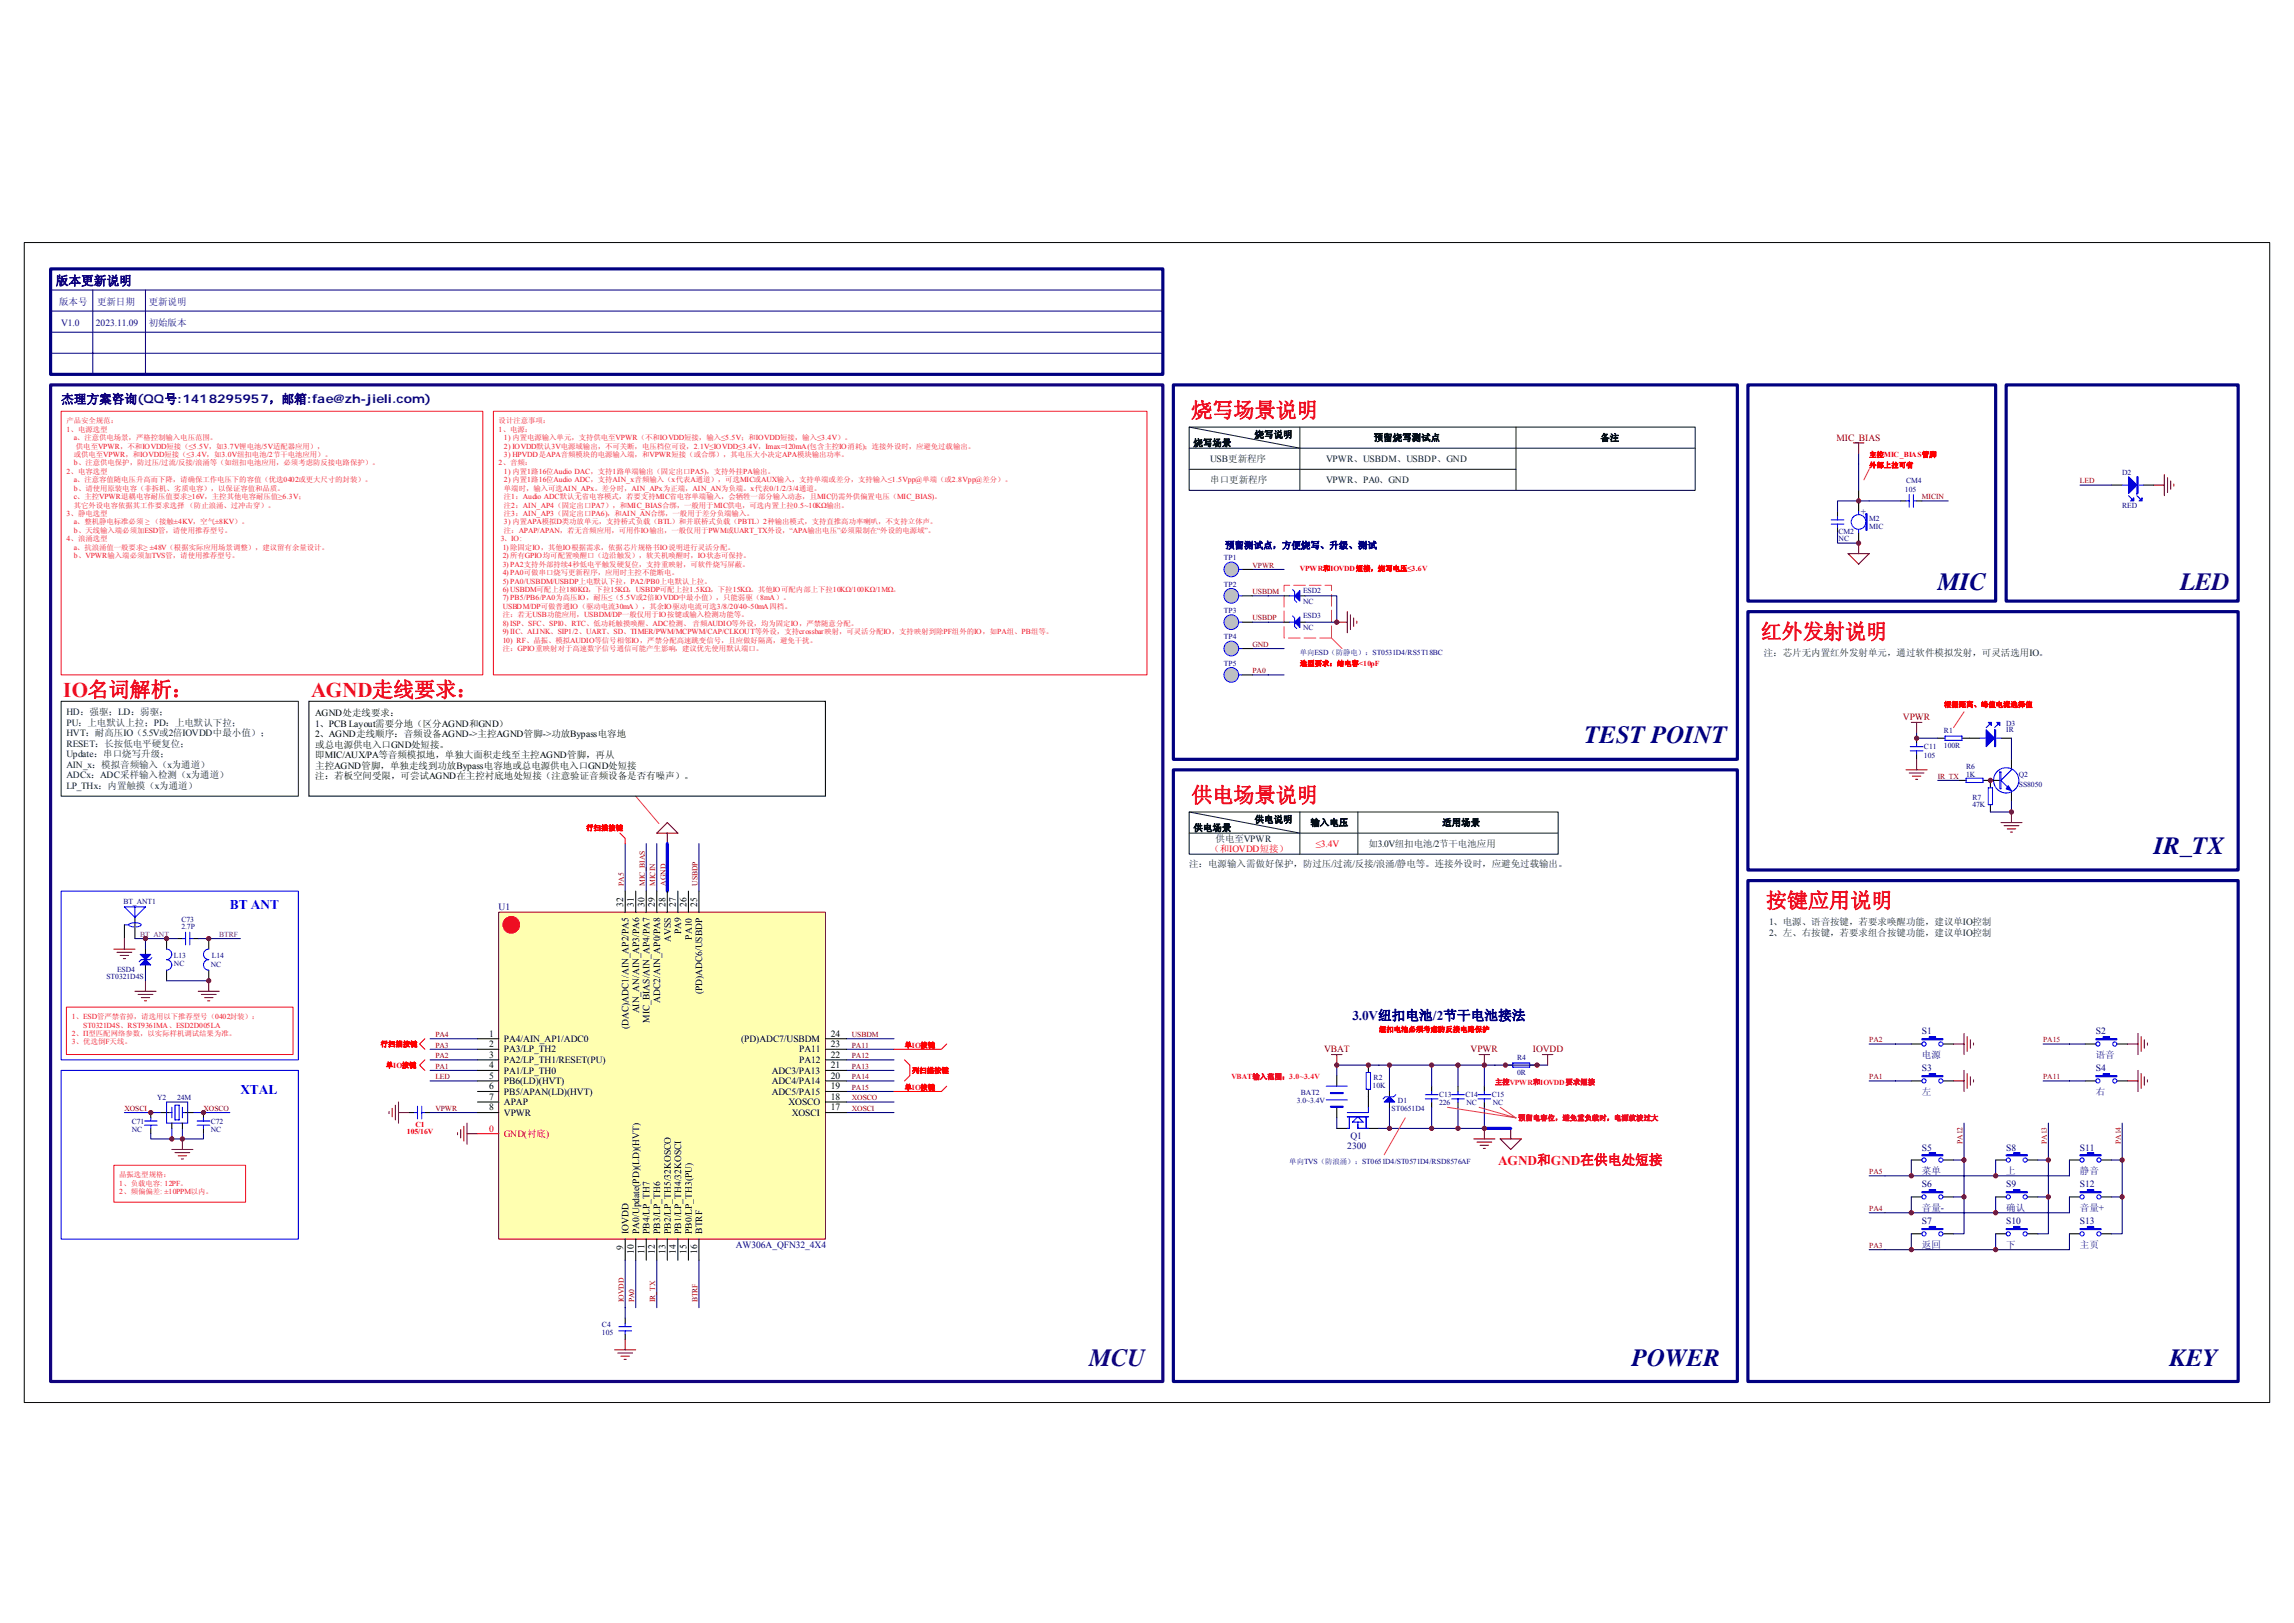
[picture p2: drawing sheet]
<svg xmlns="http://www.w3.org/2000/svg" width="1189mm" height="841mm" viewBox="0 0 1189 841" stroke-linecap="round" stroke-linejoin="round" font-family="sans-serif">
<defs><g id="words">
<g font-size="12.8" fill="#000080">
<text x="1004" y="306">MIC</text>
<text x="821" y="385">TEST POINT</text>
<text x="1116" y="443">IR_TX</text>
<text x="846" y="708">POWER</text>
<text x="1124" y="708">KEY</text>
</g>
<g font-size="12.8" fill="#11037e">
<text x="1130" y="306">LED</text>
<text x="564" y="708">MCU</text>
</g>
<g font-size="10.9" fill="#ee0e22">
<text x="617" y="216">烧写场景说明</text>
<text x="912" y="331">红外发射说明</text>
<text x="33" y="361">IO名词解析：</text>
<text x="161" y="361">AGND走线要求：</text>
<text x="617" y="416">供电场景说明</text>
<text x="915" y="470">按键应用说明</text>
</g>
<g font-size="6.9" fill="#00f">
<text x="119" y="471">BT ANT</text>
<text x="125" y="567">XTAL</text>
</g>
<text font-size="6.9" fill="#000080" x="701" y="529">3.0V纽扣电池/2节干电池接法</text>
<text font-size="6.9" fill="#ee0e22" x="776" y="603">AGND和GND在供电处短接</text>
<g font-size="6.6" fill="#11037e">
<text x="29" y="148">版本更新说明</text>
<text x="32" y="209">杰理方案咨询(QQ号:1418295957，邮箱:fae@zh-jieli.com)</text>
</g>
<g font-size="4.9" fill="#11037e">
<text x="31" y="158">版本号</text>
<text x="50" y="158">更新日期</text>
<text x="77" y="158">更新说明</text>
<text x="32" y="169">V1.0</text>
<text x="50" y="169">2023.11.09</text>
<text x="77" y="169">初始版本</text>
</g>
<g font-size="4.9" fill="#001b31">
<text x="650" y="227">烧写说明</text>
<text x="618" y="231">烧写场景</text>
<text x="712" y="228">预留烧写测试点</text>
<text x="829" y="228">备注</text>
<text x="627" y="239">USB更新程序</text>
<text x="687" y="239">VPWR、USBDM、USBDP、GND</text>
<text x="627" y="250">串口更新程序</text>
<text x="687" y="250">VPWR、PA0、GND</text>
<text x="914" y="340">注：芯片无内置红外发射单元，通过软件模拟发射，可灵活选用IO。</text>
<text x="34" y="371">HD：强驱；LD：弱驱；</text>
<text x="34" y="376">PU：上电默认上拉；PD：上电默认下拉；</text>
<text x="34" y="381">HVT：耐高压IO（5.5V或2倍IOVDD中最小值）；</text>
<text x="34" y="387">RESET：长按低电平硬复位；</text>
<text x="34" y="392">Update：串口烧写升级；</text>
<text x="34" y="398">AIN_x：模拟音频输入（x为通道）</text>
<text x="34" y="403">ADCx：ADC采样输入检测（x为通道）</text>
<text x="34" y="409">LP_THx：内置触摸（x为通道）</text>
<text x="618" y="431">供电场景</text>
<text x="650" y="426">供电说明</text>
<text x="679" y="428">输入电压</text>
<text x="747" y="428">适用场景</text>
<text x="630" y="436">供电至VPWR</text>
<text x="709" y="439">如3.0V纽扣电池/2节干电池应用</text>
<text x="616" y="449">注：电源输入需做好保护，防过压/过流/反接/浪涌/静电等。连接外设时，应避免过载输出。</text>
<text x="917" y="479">1、电源、语音按键，若要求唤醒功能，建议单IO控制</text>
<text x="917" y="485">2、左、右按键，若要求组合按键功能，建议单IO控制</text>
</g>
<g font-size="4.9" fill="#800000">
<text x="952" y="228">MIC_BIAS</text>
<text x="986" y="373">VPWR</text>
<text x="686" y="545">VBAT</text>
<text x="762" y="545">VPWR</text>
<text x="794" y="545">IOVDD</text>
</g>
<g font-size="4.9" fill="#000080">
<text x="964" y="267">+</text>
<text x="635" y="284">预留测试点，方便烧写、升级、测试</text>
<text x="258" y="472">U1</text>
<text x="996" y="536">S1</text>
<text x="1086" y="536">S2</text>
<text x="996" y="548">电源</text>
<text x="1086" y="548">语音</text>
<text x="996" y="555">S3</text>
<text x="1086" y="555">S4</text>
<text x="996" y="567">左</text>
<text x="1086" y="567">右</text>
<text x="700" y="590">Q1</text>
<text x="698" y="596">2300</text>
<text x="996" y="596">S5</text>
<text x="1040" y="596">S8</text>
<text x="1078" y="596">S11</text>
<text x="996" y="608">菜单</text>
<text x="1040" y="608">上</text>
<text x="1078" y="608">静音</text>
<text x="996" y="615">S6</text>
<text x="1040" y="615">S9</text>
<text x="1078" y="615">S12</text>
<text x="996" y="627">音量-</text>
<text x="1040" y="627">确认</text>
<text x="1078" y="627">音量+</text>
<text x="996" y="634">S7</text>
<text x="1040" y="634">S10</text>
<text x="1078" y="634">S13</text>
<text x="381" y="646">AW306A_QFN32_4X4</text>
<text x="996" y="646">返回</text>
<text x="1040" y="646">下</text>
<text x="1078" y="646">主页</text>
</g>
<g font-size="4.9">
<text x="163" y="371">AGND处走线要求：</text>
<text x="163" y="377">1、PCB Layout需要分地（区分AGND和GND）</text>
<text x="163" y="382">2、AGND走线顺序：音频设备AGND-&gt;主控AGND管脚-&gt;功放Bypass电容地</text>
<text x="163" y="387">或总电源供电入口GND处短接。</text>
<text x="163" y="393">即MIC/AUX/PA等音频模拟地，单独大面积走线至主控AGND管脚，再从</text>
<text x="163" y="398">主控AGND管脚，单独走线到功放Bypass电容地或总电源供电入口GND处短接</text>
<text x="163" y="404">注：若板空间受限，可尝试AGND在主控衬底地处短接（注意验证音频设备是否有噪声）。</text>
<text x="323" y="470" transform="rotate(-90 323 470)">32</text>
<text x="328" y="470" transform="rotate(-90 328 470)">31</text>
<text x="334" y="470" transform="rotate(-90 334 470)">30</text>
<text x="339" y="470" transform="rotate(-90 339 470)">29</text>
<text x="345" y="470" transform="rotate(-90 345 470)">28</text>
<text x="350" y="470" transform="rotate(-90 350 470)">27</text>
<text x="356" y="470" transform="rotate(-90 356 470)">26</text>
<text x="361" y="470" transform="rotate(-90 361 470)">25</text>
<text x="353" y="484" transform="rotate(-90 353 484)">PA9</text>
<text x="348" y="488" transform="rotate(-90 348 488)">AVSS</text>
<text x="359" y="487" transform="rotate(-90 359 487)">PA10</text>
<text x="364" y="515" transform="rotate(-90 364 515)">(PD)ADC6/USBDP</text>
<text x="342" y="520" transform="rotate(-90 342 520)">ADC2/AIN_AP0/PA8</text>
<text x="331" y="525" transform="rotate(-90 331 525)">AIN_AN/AIN_AP3/PA6</text>
<text x="326" y="533" transform="rotate(-90 326 533)">(DAC)ADC1/AIN_AP2/PA5</text>
<text x="337" y="530" transform="rotate(-90 337 530)">MIC_BIAS/AIN_AP4/PA7</text>
<text x="254" y="537">1</text>
<text x="261" y="540">PA4/AIN_AP1/ADC0</text>
<text x="384" y="540">(PD)ADC7/USBDM</text>
<text x="431" y="537">24</text>
<text x="254" y="543">2</text>
<text x="261" y="545">PA3/LP_TH2</text>
<text x="414" y="545">PA11</text>
<text x="431" y="543">23</text>
<text x="254" y="548">3</text>
<text x="261" y="551">PA2/LP_TH1/RESET(PU)</text>
<text x="414" y="551">PA12</text>
<text x="431" y="548">22</text>
<text x="254" y="554">4</text>
<text x="261" y="556">PA1/LP_TH0</text>
<text x="400" y="556">ADC3/PA13</text>
<text x="431" y="554">21</text>
<text x="254" y="559">5</text>
<text x="261" y="562">PB6(LD)(HVT)</text>
<text x="400" y="562">ADC4/PA14</text>
<text x="431" y="559">20</text>
<text x="254" y="570">7</text>
<text x="254" y="564">6</text>
<text x="261" y="567">PB5/APAN(LD)(HVT)</text>
<text x="400" y="567">ADC5/PA15</text>
<text x="431" y="570">18</text>
<text x="431" y="564">19</text>
<text x="254" y="575">8</text>
<text x="261" y="573">APAP</text>
<text x="409" y="573">XOSCO</text>
<text x="431" y="575">17</text>
<text x="261" y="578">VPWR</text>
<text x="410" y="578">XOSCI</text>
<text x="326" y="639" transform="rotate(-90 326 639)">IOVDD</text>
<text x="331" y="639" transform="rotate(-90 331 639)">PA0/Update(PD)(LD)(HVT)</text>
<text x="337" y="639" transform="rotate(-90 337 639)">PB4/LP_TH7</text>
<text x="342" y="639" transform="rotate(-90 342 639)">PB3/LP_TH6</text>
<text x="348" y="639" transform="rotate(-90 348 639)">PB2/LP_TH5/32KOSCO</text>
<text x="353" y="639" transform="rotate(-90 353 639)">PB1/LP_TH4/32KOSCI</text>
<text x="359" y="639" transform="rotate(-90 359 639)">PB0/LP_TH3(PU)</text>
<text x="364" y="639" transform="rotate(-90 364 639)">BTRF</text>
<text x="323" y="648" transform="rotate(-90 323 648)">9</text>
<text x="328" y="650" transform="rotate(-90 328 650)">10</text>
<text x="334" y="650" transform="rotate(-90 334 650)">11</text>
<text x="339" y="650" transform="rotate(-90 339 650)">12</text>
<text x="345" y="650" transform="rotate(-90 345 650)">13</text>
<text x="350" y="650" transform="rotate(-90 350 650)">14</text>
<text x="356" y="650" transform="rotate(-90 356 650)">15</text>
<text x="361" y="650" transform="rotate(-90 361 650)">16</text>
</g>
<g font-size="4.9" fill="#f00">
<text x="627" y="442">（和IOVDD短接）</text>
<text x="682" y="439">≤3.4V</text>
</g>
<g font-size="4.9" fill="#bf0000">
<text x="254" y="586">0</text>
<text x="261" y="589">GND(衬底)</text>
</g>
<g font-size="3.9" fill="#ee0e22">
<text x="34" y="224">1、电源选型</text>
<text x="258" y="224">1、电源：</text>
<text x="38" y="228">a、注意供电场景，严格控制输入电压范围。</text>
<text x="261" y="228">1) 内置电源输入单元，支持供电至VPWR（不和IOVDD短接，输入≤5.5V；和IOVDD短接，输入≤3.4V）。</text>
<text x="261" y="232">2) IOVDD默认3V电源域输出，不可关断，电压档位可设，2.1V≤IOVDD≤3.4V，Imax≈120mA(包含主控IO消耗)；连接外设时，应避免过载输出。</text>
<text x="261" y="237">3) HPVDD是APA音频模块的电源输入端，和VPWR短接（或合绑），其电压大小决定APA模块输出功率。</text>
<text x="34" y="246">2、电容选型</text>
<text x="38" y="241">b、注意供电保护，防过压/过流/反接/浪涌等（如纽扣电池应用，必须考虑防反接电路保护）。</text>
<text x="258" y="241">2、音频：</text>
<text x="261" y="246">1) 内置1路16位Audio DAC，支持1路单端输出（固定出口PA5)，支持外挂PA输出。</text>
<text x="38" y="250">a、注意容值随电压升高而下降，请确保工作电压下的容值（优选0402或更大尺寸的封装）。</text>
<text x="261" y="250">2) 内置1路16位Audio ADC，支持AIN_x音频输入（x代表A通道），可选MIC或AUX输入，支持单端或差分，支持输入≤1.5Vpp@单端（或2.8Vpp@差分）。</text>
<text x="38" y="254">b、请使用原装电容（非拆机、劣质电容），以保证容值和品质。</text>
<text x="38" y="259">c、主控VPWR退耦电容耐压值要求≥16V，主控其他电容耐压值≥6.3V；</text>
<text x="34" y="267">3、静电选型</text>
<text x="38" y="272">a、整机静电标准必须 ≥ （接触±4KV，空气±8KV）。</text>
<text x="261" y="272">3) 内置APA模拟D类功放单元，支持桥式负载（BTL）和并联桥式负载（PBTL）2种输出模式，支持直推高功率喇叭，不支持立体声。</text>
<text x="34" y="281">4、浪涌选型</text>
<text x="38" y="276">b、天线输入端必须加ESD管，请使用推荐型号。</text>
<text x="260" y="281">3、IO:</text>
<text x="38" y="285">a、抗浪涌值一般要求≥ ±48V（根据实际应用场景调整），建议留有余量设计。</text>
<text x="261" y="285">1) 除固定IO，其他IO根据需求，依据芯片规格书IO说明进行灵活分配。</text>
<text x="38" y="289">b、VPWR输入端必须加TVS管，请使用推荐型号。</text>
<text x="261" y="289">2) 所有GPIO均可配置唤醒口（边沿触发），软关机唤醒时，IO状态可保持。</text>
<text x="261" y="294">3) PA2支持外部持续4秒低电平触发硬复位，支持重映射，可软件烧写屏蔽。</text>
<text x="261" y="298">4) PA0可做串口烧写更新程序，应用时主控不能断电。</text>
<text x="261" y="302">5) PA0/USBDM/USBDP上电默认下拉，PA2/PB0上电默认上拉。</text>
<text x="261" y="307">6) USBDM可配上拉180KΩ，下拉15KΩ，USBDP可配上拉1.5KΩ，下拉15KΩ。其他IO可配内部上下拉10KΩ/100KΩ/1MΩ。</text>
<text x="261" y="311">7) PB5/PB6/PA0为高压IO，耐压≤（5.5V或2倍IOVDD中最小值），只能弱驱（8mA）。</text>
<text x="261" y="316">USBDM/DP可做普通IO（驱动电流30mA），其余IO驱动电流可选3/8/20/40~50mA四档。</text>
<text x="261" y="324">8) ISP、SFC、SPI0、RTC、低功耗触摸唤醒、ADC检测、 音频AUDIO等外设，均为固定IO，严禁随意分配。</text>
<text x="261" y="329">9) IIC、ALINK、SIP1/2、UART、SD、TIMER/PWM/MCPWM/CAP/CLKOUT等外设，支持crossbar映射，可灵活分配IO，支持映射到除PF组外的IO，如PA组、PB组等。</text>
<text x="261" y="333">10) RF、晶振、模拟AUDIO等信号相邻IO，严禁分配高速跳变信号，且应做好隔离，避免干扰。</text>
<text x="37" y="528">1、ESD管严禁省掉，请选用以下推荐型号（0402封装）：</text>
<text x="43" y="532">ST0321D4S、RST9361MA、ESD2D005LA</text>
<text x="37" y="537">2、Π型匹配网络参数，以实际样机调试结果为准。</text>
<text x="37" y="541">3、优选倒F天线。</text>
<text x="638" y="559">VBAT输入范围：3.0~3.4V</text>
<text x="62" y="614">1、负载电容: 12PF。</text>
<text x="62" y="619">2、频偏偏差: ±10PPM以内。</text>
</g>
<g font-size="3.9" fill="#000080">
<text x="988" y="250">CM4</text>
<text x="1100" y="246">D2</text>
<text x="987" y="255">105</text>
<text x="1100" y="263">RED</text>
<text x="969" y="270">M2</text>
<text x="969" y="274">MIC</text>
<text x="953" y="277">CM2</text>
<text x="953" y="281">NC</text>
<text x="634" y="290">TP1</text>
<text x="634" y="304">TP2</text>
<text x="675" y="307">ESD2</text>
<text x="634" y="318">TP3</text>
<text x="675" y="313">NC</text>
<text x="675" y="320">ESD3</text>
<text x="675" y="326">NC</text>
<text x="634" y="331">TP4</text>
<text x="634" y="345">TP5</text>
<text x="1040" y="376">D3</text>
<text x="1007" y="380">R1</text>
<text x="1040" y="379">IR</text>
<text x="997" y="388">C11</text>
<text x="1007" y="388">100R</text>
<text x="997" y="393">105</text>
<text x="1019" y="399">R6</text>
<text x="1019" y="402">1K</text>
<text x="1046" y="402">Q2</text>
<text x="1046" y="408">SS8050</text>
<text x="1022" y="414">R7</text>
<text x="1022" y="418">47K</text>
<text x="64" y="469">BT_ANT1</text>
<text x="94" y="478">C73</text>
<text x="90" y="496">L13</text>
<text x="110" y="496">L14</text>
<text x="61" y="503">ESD4</text>
<text x="90" y="501">NC</text>
<text x="109" y="501">NC</text>
<text x="55" y="507">ST0321D4S</text>
<text x="786" y="549">R4</text>
<text x="786" y="557">0R</text>
<text x="711" y="564">10K</text>
<text x="712" y="560">R2</text>
<text x="674" y="567">BAT2</text>
<text x="746" y="569">C13</text>
<text x="759" y="569">C14</text>
<text x="773" y="569">C15</text>
<text x="81" y="570">Y2</text>
<text x="92" y="570">24M</text>
<text x="672" y="572">3.0~3.4V</text>
<text x="721" y="576">ST0651D4</text>
<text x="724" y="572">D1</text>
<text x="746" y="572">226</text>
<text x="760" y="572">NC</text>
<text x="774" y="572">NC</text>
<text x="68" y="582">C71</text>
<text x="68" y="587">NC</text>
<text x="109" y="582">C72</text>
<text x="109" y="587">NC</text>
<text x="312" y="688">C4</text>
<text x="312" y="692">105</text>
</g>
<g font-size="3.9" fill="#800000">
<text x="1078" y="250">LED</text>
<text x="996" y="259">MICIN</text>
<text x="649" y="294">VPWR</text>
<text x="649" y="308">USBDM</text>
<text x="649" y="322">USBDP</text>
<text x="649" y="335">GND</text>
<text x="649" y="349">PA0</text>
<text x="1004" y="403">IR_TX</text>
<text x="323" y="459" transform="rotate(-90 323 459)">PA5</text>
<text x="334" y="459" transform="rotate(-90 334 459)">MIC_BIAS</text>
<text x="340" y="459" transform="rotate(-90 340 459)">MICIN</text>
<text x="345" y="459" transform="rotate(-90 345 459)">AGND</text>
<text x="361" y="459" transform="rotate(-90 361 459)">USBDP</text>
<text x="226" y="537">PA4</text>
<text x="441" y="537">USBDM</text>
<text x="226" y="543">PA3</text>
<text x="441" y="543">PA11</text>
<text x="969" y="540">PA2</text>
<text x="1059" y="540">PA15</text>
<text x="226" y="548">PA2</text>
<text x="441" y="548">PA12</text>
<text x="226" y="554">PA1</text>
<text x="441" y="554">PA13</text>
<text x="226" y="559">LED</text>
<text x="441" y="559">PA14</text>
<text x="969" y="559">PA1</text>
<text x="1059" y="559">PA11</text>
<text x="441" y="565">PA15</text>
<text x="64" y="576">XOSCI</text>
<text x="105" y="576">XOSCO</text>
<text x="226" y="576">VPWR</text>
<text x="441" y="570">XOSCO</text>
<text x="441" y="576">XOSCI</text>
<text x="1017" y="593" transform="rotate(-90 1017 593)">PA12</text>
<text x="1061" y="593" transform="rotate(-90 1061 593)">PA13</text>
<text x="1099" y="593" transform="rotate(-90 1099 593)">PA14</text>
<text x="969" y="608">PA5</text>
<text x="969" y="628">PA4</text>
<text x="969" y="647">PA3</text>
<text x="323" y="675" transform="rotate(-90 323 675)">IOVDD</text>
<text x="329" y="675" transform="rotate(-90 329 675)">PA0</text>
<text x="340" y="675" transform="rotate(-90 340 675)">IR_TX</text>
<text x="361" y="675" transform="rotate(-90 361 675)">BTRF</text>
</g>
<g font-size="3.9" fill="#f00">
<text x="674" y="296">VPWR和IOVDD短接，烧写电压≤3.6V</text>
<text x="211" y="588">105/16V</text>
<text x="215" y="584">C1</text>
</g>
<g font-size="3.9" fill="#7c0089">
<text x="73" y="485">BT_ANT</text>
<text x="114" y="485">BTRF</text>
</g>
<text font-size="3.9" fill="#11037e" x="94" y="482">2.7P</text>
<g font-size="3.8" fill="#ee0e22">
<text x="34" y="219">产品安全规范：</text>
<text x="258" y="219">设计注意事项：</text>
<text x="39" y="232">供电至VPWR，不和IOVDD短接（≤5.5V，如3.7V锂电池/5V适配器应用），</text>
<text x="38" y="237">或供电至VPWR，和IOVDD短接（≤3.4V，如3.0V纽扣电池/2节干电池应用）。</text>
<text x="261" y="254">单端时，输入可选AIN_APx。差分时，AIN_APx为正端，AIN_AN为负端。x代表0/1/2/3/4通道。</text>
<text x="38" y="263">其它外设电容依据其工作要求选择 （防止浪涌、过冲击穿）。</text>
<text x="261" y="259">注1：Audio ADC默认无省电容模式，若要支持MIC省电容单端输入，会牺牲一部分输入动态，且MIC仍需外供偏置电压（MIC_BIAS)。</text>
<text x="261" y="263">注2：AIN_AP4（固定出口PA7），和MIC_BIAS合绑，一般用于MIC供电，可选内置上拉0.5~10KΩ输出。</text>
<text x="261" y="267">注3：AIN_AP3（固定出口PA6)，和AIN_AN合绑，一般用于差分负端输入。</text>
<text x="261" y="276">注：APAP/APAN，若无音频应用，可用作IO输出，一般仅用于PWM或UART_TX外设，“APA输出电压”必须限制在“外设的电源域”。</text>
<text x="261" y="320">注：若无USB功能应用，USBDM/DP一般仅用于IO按键或输入检测功能等。</text>
<text x="261" y="337">注：GPIO重映射对于高速数字信号通信可能产生影响，建议优先使用默认端口。</text>
<text x="775" y="562">主控VPWR和IOVDD要求短接</text>
<text x="787" y="581">预留电容位，避免重负载时，电源纹波过大</text>
<text x="62" y="610">晶振选型规格：</text>
</g>
<g font-size="3.8" fill="#f00">
<text x="969" y="237">主控MIC_BIAS管脚</text>
<text x="969" y="242">外部上拉可省</text>
<text x="674" y="345">选型要求：结电容&lt;10pF</text>
<text x="1007" y="366">根据距离、峰值电流选择值</text>
<text x="304" y="430">行扫描按键</text>
<text x="715" y="535">纽扣电池必须考虑防反接电路保护</text>
<text x="197" y="542">行扫描按键</text>
<text x="469" y="543">单IO按键</text>
<text x="200" y="553">单IO按键</text>
<text x="473" y="556">列扫描按键</text>
<text x="469" y="565">单IO按键</text>
</g>
<g font-size="3.8" fill="#000080">
<text x="674" y="340">单向ESD（防静电）：ST0531D4/RS5T18BC</text>
<text x="668" y="603">单向TVS（防浪涌）：ST0651D4/ST0571D4/RSD8576AF</text>
</g>
</g></defs>
<path d="M13 126h1163v601h-1163z" fill="none" stroke="#000" stroke-width=".52"/>
<g fill="none" stroke="#800000" stroke-width=".55">
<path d="M961 230h5M963 230v5M1116 251h6M1122 246v11M1123 248v7M1125 249v5M1127 251v1M958 287h11l-6 5zM963 281v6M991 374h5M993 374v6M988 399h11"/>
<path d="M993 393v6M989 401h8M991 402h4M993 404h1M340 432l6-6 5 6zM346 432v5M1037 426h11M1039 428h7M1040 430h5M1042 431h1M1042 421v5M59 492h11"/>
<path d="M61 493h7M62 495h5M64 497h1M64 486v6M70 514h11M72 515h7M73 517h5M75 519h1M75 508v6M103 514h11M104 515h8M106 517h4"/>
<path d="M108 519h1M108 508v6M690 546h6M693 546v6M767 546h5M769 546v6M799 546h6M802 546v6M202 576v1M203 574v5M205 573v7M207 571v11"/>
<path d="M207 577h5M89 596h11M91 597h7M92 599h5M95 590v6M237 587v1M239 585v5M240 584v7M242 582v11M242 587h6M94 601h1M319 699h10"/>
<path d="M324 694v5M320 701h8M322 703h4M323 704h2"/>
</g>
<g fill="none" stroke="#000" stroke-width=".55">
<path d="M963 254v11M985 260h3M993 260h3M1094 251h6M1111 251h5M952 265v3M952 273v3M963 276v5M993 383v2M993 391v2M1004 383h4M1017 383h9"/>
<path d="M1037 383h5M1042 393v6M1015 404h4M1028 404h8M1032 404v4M1032 417v4M1042 410v5M64 479v7M70 475v11M75 492v3M86 486v6M92 486h3"/>
<path d="M100 486h3M108 486v6M75 500v3M86 503v5M108 503v5M693 557v6M709 552v4M780 552h4M793 552h4M991 541h5M1007 541h5M1081 541h5"/>
<path d="M1097 541h6M78 577v2M84 577h4M96 577h4M105 577v2M212 577h3M220 577h3M693 574v5M709 564v10M720 566v2M720 571v3M742 563v3"/>
<path d="M742 571v3M756 563v3M756 571v3M769 563v3M769 571v3M991 560h5M1007 560h5M1081 560h5M1097 560h6M78 585v2M89 582v3M95 582v3"/>
<path d="M105 585v2M693 585h5M709 585h6M991 601h5M1007 601h5M1034 601h6M1051 601h5M1072 601h6M1089 601h5M991 639h5M991 620h5M1007 639h5"/>
<path d="M1007 620h5M1034 639h6M1034 620h6M1051 639h5M1051 620h5M1072 639h6M1072 620h6M1089 639h5M1089 620h5M324 683v3M324 691v3"/>
</g>
<g fill="none" stroke="#00f" stroke-width=".55">
<path d="M988 260h1M989 256v7M992 260h1M992 256v7M1100 251h11M1103 257l2 2M1107 257l3 2M949 272h7M949 269h7M952 268v1M952 272v1M963 265v2"/>
<path d="M963 274v2M1032 375l-3 2M1036 375l-2 2M990 389h7M990 387h7M993 385v2M993 389v2M1008 381h9v3h-9zM1026 383h11M1042 399l-5 5 5 6M1019 403h9v2h-9zM1030 408h3v9h-3z"/>
<path d="M1036 400h1v9h-1zM1045 408a7 7 0 0 0-5-10 7 7 0 0 0-6 9 7 7 0 0 0 11 1M32 462h123v87h-123zM64 470h11l-5 5zM70 470v5M69 480l-2-1a4 4 0 0 1 6 0l-3 1M79 496l-1 1h-5l-1 1M86 492a2.7 2.7 0 0 1 3 3 2.7 2.7 0 0 1-3 2 2.7 2.7 0 0 1 3 3 2.7 2.7 0 0 1-3 3M95 486h1M96 483v7M98 486h2M98 483v7"/>
<path d="M108 492a2.7 2.7 0 0 0-3 3 2.7 2.7 0 0 0 3 2 2.7 2.7 0 0 0-3 3 2.7 2.7 0 0 0 3 3M32 555h123v87h-123zM708 556h2v8h-2zM784 551h9v2h-9zM78 579v2M88 577h1M89 574v5M91 573h2v7h-2zM95 574v5M95 577h1M105 579v2M215 577h1"/>
<path d="M216 573v7M219 577h1M219 573v7M687 570h11M687 563h11M698 579h11M699 579v6h-1M708 579v6M709 574v3h-11M723 567l-1 1h-4l-1 1M739 567h6M739 569h6"/>
<path d="M742 566v1M742 569v2M752 567h7M752 569h7M756 566v1M756 569v2M766 567h7M766 569h7M769 566v1M769 569v2M75 583h6M75 581h6"/>
<path d="M78 583v2M102 583h7M102 581h7M105 583v2M701 581l3-2 2 2zM704 581v4h5M321 687h6M321 690h6M324 686v1M324 690v1"/>
<circle cx="963" cy="270" r="4"/>
<circle cx="997" cy="541" r="1.1"/>
<circle cx="1006" cy="541" r="1.1"/>
<circle cx="1087" cy="541" r="1.1"/>
<circle cx="1096" cy="541" r="1.1"/>
<circle cx="997" cy="560" r="1.1"/>
<circle cx="1006" cy="560" r="1.1"/>
<circle cx="1087" cy="560" r="1.1"/>
<circle cx="1096" cy="560" r="1.1"/>
<circle cx="997" cy="601" r="1.1"/>
<circle cx="1006" cy="601" r="1.1"/>
<circle cx="1041" cy="601" r="1.1"/>
<circle cx="1050" cy="601" r="1.1"/>
<circle cx="1079" cy="601" r="1.1"/>
<circle cx="1088" cy="601" r="1.1"/>
<circle cx="997" cy="639" r="1.1"/>
<circle cx="997" cy="620" r="1.1"/>
<circle cx="1006" cy="620" r="1.1"/>
<circle cx="1006" cy="639" r="1.1"/>
<circle cx="1041" cy="620" r="1.1"/>
<circle cx="1041" cy="639" r="1.1"/>
<circle cx="1050" cy="639" r="1.1"/>
<circle cx="1050" cy="620" r="1.1"/>
<circle cx="1079" cy="620" r="1.1"/>
<circle cx="1079" cy="639" r="1.1"/>
<circle cx="1088" cy="620" r="1.1"/>
<circle cx="1088" cy="639" r="1.1"/>
</g>
<g fill="#00f" stroke="#00f" stroke-width=".55">
<path d="M1103 247l4 4-4 5z"/>
<path d="M1109 260l1-2v2z"/>
<path d="M1104 260l2-2v2z"/>
<path d="M1029 378l5 5-5 4z"/>
<path d="M1035 374h1v2z"/>
<path d="M1030 374h2v2z"/>
<path d="M1041 407l1 3-2-1z"/>
<path d="M73 500l2-3 3 3z"/>
<path d="M73 495h5l-3 2z"/>
<path d="M720 568l3 3h-6z"/>
<path d="M1107 247v9h1v-9z" fill-rule="evenodd"/>
<path d="M1034 378v9z" fill-rule="evenodd"/>
<path d="M996 598h4v-1h3v1h4v1h-11z" fill-rule="evenodd"/>
<path d="M996 538h4v-1h3v1h4v1h-11z" fill-rule="evenodd"/>
<path d="M1040 598h4v-1h3v1h4v1h-11z" fill-rule="evenodd"/>
<path d="M1086 538h4v-1h3v1h4v1h-11z" fill-rule="evenodd"/>
<path d="M1078 637h4v-1h3v1h4h-11z" fill-rule="evenodd"/>
<path d="M1078 598h4v-1h3v1h4v1h-11z" fill-rule="evenodd"/>
<path d="M996 557h4v-1h3v1h4v1h-11z" fill-rule="evenodd"/>
<path d="M1086 557h4v-1h3v1h4v1h-11z" fill-rule="evenodd"/>
<path d="M996 618h4v-2h3v2h4h-11z" fill-rule="evenodd"/>
<path d="M1040 637h4v-1h3v1h4h-11z" fill-rule="evenodd"/>
<path d="M1040 618h4v-2h3v2h4h-11z" fill-rule="evenodd"/>
<path d="M1078 618h4v-2h3v2h4h-11z" fill-rule="evenodd"/>
<path d="M996 637h4v-1h3v1h4h-11z" fill-rule="evenodd"/>
<path d="M967 266h1v9h-1z" fill-rule="evenodd"/>
<path d="M690 566h6v1h-6z" fill-rule="evenodd"/>
<path d="M690 573h6v1h-6z" fill-rule="evenodd"/>
</g>
<g fill="none" stroke="#000080" stroke-width=".55">
<path d="M963 235v19M985 260h-33v5M996 260h14M1078 251h16M952 276v5h11M649 295h16M649 309h16M993 380v3h11M1042 383v10M1004 404h11M1042 415v6h-10M362 437v25"/>
<path d="M70 486h22M75 486v6M103 486h22M75 503v5M86 508h22M439 538h24M693 557v-5h27v14M720 552h49v11M742 552v11M756 552v11M769 552h33M969 541h22"/>
<path d="M223 577h25M439 571h24M439 577h24M693 579v6M720 574v11h-5M742 574v11h-22M756 574v11h-14M769 574v11h-13M78 587v3h27v-3M1018 582v57h-6M1062 582v57h-6M1100 582v57h-6"/>
<path d="M969 609h22M991 601v8h81v-8M1012 601h6M1034 601v8M1056 601h6M1094 601h6M969 628h22M991 620v8h81v-8M991 639v9h81v-9M1012 620h6M1034 620v8M1034 639v9"/>
<path d="M1056 620h6M1094 620h6M324 653v30M329 653v25M362 653v25M969 648h22"/>
</g>
<path d="M26 139h577v55h-577zM608 199h292v194h-292zM906 199h128v112h-128zM1040 199h120v112h-120zM906 317h254v134h-254zM608 399h292v317h-292zM906 456h254v260h-254z" fill="none" stroke="#000080" stroke-width="1.6"/>
<path d="M969 243l-3 6" fill="none" stroke="#da2467" stroke-width=".55"/>
<path d="M26 199h577v517h-577z" fill="none" stroke="#11037e" stroke-width="1.6"/>
<path d="M26 150h577M48 150v44M75 150v44M26 161h577M26 172h577M26 183h577" fill="none" stroke="#11037e" stroke-width=".55"/>
<path d="M64 479h3M64 577h20M86 571h11v11h-11zM100 577h19M89 585v5M95 585v5" fill="none" stroke="#0000bf" stroke-width=".55"/>
<path d="M34 522h118v24h-118zM59 604h68v19h-68z" fill="none" stroke="#ee0e22" stroke-width=".52"/>
<path d="M346 437v25" fill="none" stroke="#00f" stroke-width="1.6"/>
<path d="M329 413l12 14M728 579l-11 19" fill="none" stroke="#da2467" stroke-width=".52"/>
<path d="M616 421h192v22h-192z" fill="none" stroke="#001b31" stroke-width=".55"/>
<path d="M616 432h192M616 421l58 11M674 421v22M704 421v22" fill="none" stroke="#001b31" stroke-width=".52"/>
<circle cx="638" cy="295" r="4" fill="#c0c0c0"/>
<circle cx="638" cy="295" r="4" fill="none" stroke="#00f" stroke-width=".52"/>
<path d="M644 295h5" fill="none" stroke="#000" stroke-width=".55"/>
<path d="M642 295h2" fill="none" stroke="#00f" stroke-width=".55"/>
<circle cx="638" cy="309" r="4" fill="#c0c0c0"/>
<circle cx="638" cy="309" r="4" fill="none" stroke="#00f" stroke-width=".52"/>
<path d="M644 309h5" fill="none" stroke="#000" stroke-width=".55"/>
<path d="M642 309h2" fill="none" stroke="#00f" stroke-width=".55"/>
<path d="M649 322h16" fill="none" stroke="#000080" stroke-width=".55"/>
<circle cx="638" cy="322" r="4" fill="#c0c0c0"/>
<circle cx="638" cy="322" r="4" fill="none" stroke="#00f" stroke-width=".52"/>
<path d="M644 322h5" fill="none" stroke="#000" stroke-width=".55"/>
<path d="M642 322h2" fill="none" stroke="#00f" stroke-width=".55"/>
<path d="M649 336h16" fill="none" stroke="#000080" stroke-width=".55"/>
<circle cx="638" cy="336" r="4" fill="#c0c0c0"/>
<circle cx="638" cy="336" r="4" fill="none" stroke="#00f" stroke-width=".52"/>
<path d="M644 336h5" fill="none" stroke="#000" stroke-width=".55"/>
<path d="M642 336h2" fill="none" stroke="#00f" stroke-width=".55"/>
<path d="M649 350h16" fill="none" stroke="#000080" stroke-width=".55"/>
<circle cx="638" cy="350" r="4" fill="#c0c0c0"/>
<circle cx="638" cy="350" r="4" fill="none" stroke="#00f" stroke-width=".52"/>
<path d="M665 309h3M674 309h2M665 322h3M674 322h2M644 350h5M160 363h268v50h-268z" fill="none" stroke="#000" stroke-width=".55"/>
<path d="M668 309h3M670 319l1 1v2M670 305l1 2v2M671 309v2l1 1M668 322h3M671 322v3l1 1M642 350h2" fill="none" stroke="#00f" stroke-width=".55"/>
<path d="M690 331h-25v-28h25v28" fill="none" stroke="#da2467" stroke-width=".52" stroke-dasharray="6.1 2"/>
<g fill="#00f" stroke="#00f" stroke-width=".55">
<path d="M671 322l3-2v5z"/>
<path d="M671 309l3-3v5z"/>
</g>
<g fill="none" stroke="#000080" stroke-width=".55">
<path d="M676 309h17v13h-17M324 437v25M335 437v25M340 437v25M223 538h25M223 544h25M223 549h25M223 555h25M439 544h24M439 549h24M439 555h24M1059 541h22"/>
<path d="M223 560h25M439 560h24M439 566h24M969 560h22M1059 560h22M340 653v25"/>
</g>
<g fill="none" stroke="#800000" stroke-width=".55">
<path d="M698 317v11M700 319v7M693 322h5M702 320v5M703 322v1M1018 536v10M1019 537v8M1021 539v4M1108 536v10M1110 537v8M1111 539v4M1012 541h6"/>
<path d="M1018 555v11M1019 556v8M1021 558v4M1023 540v2M1023 560v1M1103 541h5M1108 555v11M1110 556v8M1111 558v4M1113 540v2M1113 560v1M1012 560h6"/>
<path d="M1103 560h5M764 590h11M765 592h8M767 593h4M769 595h1M769 585v5M777 590h11l-5 6zM783 585v5"/>
</g>
<path d="M690 331l6 5M750 574l36 5M767 574l19 5M777 574l9 5" fill="none" stroke="#da2467" stroke-width=".52"/>
<path d="M616 221h263v33h-263z" fill="none" stroke="#001b31" stroke-width=".55"/>
<path d="M616 232h263M616 221l58 11M674 221v33M786 221v33M616 243h170" fill="none" stroke="#001b31" stroke-width=".52"/>
<path d="M321 432l3 2v3M220 538l-3 3 3 3M220 549l-3 3 3 3M469 549l3 3v5l-3 3M491 541l-3 3h-25M491 563l-3 3h-25" fill="none" stroke="#f00" stroke-width=".55"/>
<path d="M1018 369l-6 8" fill="none" stroke="#da2467" stroke-width=".55"/>
<path d="M769 585h14" fill="none" stroke="#00f" stroke-width="1.6"/>
<g fill="#800000" stroke="#800000" stroke-width=".52">
<circle cx="1042" cy="421" r="1.1"/>
<circle cx="1032" cy="404" r="1.1"/>
<circle cx="993" cy="383" r="1.1"/>
<circle cx="963" cy="260" r="1.1"/>
<circle cx="963" cy="281" r="1.1"/>
<circle cx="693" cy="322" r="1.1"/>
<circle cx="1018" cy="601" r="1.1"/>
<circle cx="1018" cy="620" r="1.1"/>
<circle cx="991" cy="609" r="1.1"/>
<circle cx="991" cy="628" r="1.1"/>
<circle cx="991" cy="648" r="1.1"/>
<circle cx="1034" cy="648" r="1.1"/>
<circle cx="1062" cy="620" r="1.1"/>
<circle cx="1062" cy="601" r="1.1"/>
<circle cx="1100" cy="620" r="1.1"/>
<circle cx="1100" cy="601" r="1.1"/>
<circle cx="1034" cy="609" r="1.1"/>
<circle cx="1034" cy="628" r="1.1"/>
<circle cx="693" cy="552" r="1.1"/>
<circle cx="709" cy="552" r="1.1"/>
<circle cx="720" cy="552" r="1.1"/>
<circle cx="720" cy="585" r="1.1"/>
<circle cx="742" cy="552" r="1.1"/>
<circle cx="756" cy="552" r="1.1"/>
<circle cx="769" cy="552" r="1.1"/>
<circle cx="742" cy="585" r="1.1"/>
<circle cx="756" cy="585" r="1.1"/>
<circle cx="769" cy="585" r="1.1"/>
<circle cx="780" cy="552" r="1.1"/>
<circle cx="797" cy="552" r="1.1"/>
</g>
<path d="M32 213h218v137h-218zM256 213h338v137h-338z" fill="none" stroke="#ee0e22" stroke-width=".52"/>
<path d="M32 363h123v50h-123z" fill="none" stroke="#172721" stroke-width=".55"/>
<path d="M258 473h170v169h-170z" fill="#ffffb0"/>
<path d="M258 473h170v169h-170z" fill="none" stroke="#800000" stroke-width=".52"/>
<g fill="none" stroke="#000" stroke-width=".55">
<path d="M324 462v11M329 462v11M335 462v11M340 462v11M346 462v11M351 462v11M357 462v11M362 462v11M248 538h10M428 538h11M248 549h10M248 544h10"/>
<path d="M248 555h10M428 549h11M428 544h11M428 555h11M248 566h10M248 577h10M248 571h10M248 560h10M428 566h11M428 577h11M428 571h11M428 560h11"/>
<path d="M324 642v11M329 642v11M335 642v11M340 642v11M346 642v11M351 642v11M357 642v11M362 642v11"/>
</g>
<circle cx="265" cy="479" r="4" fill="#ee0e22" stroke="#ee0e22" stroke-width=".52"/>
<path d="M248 587h10" fill="none" stroke="#bf0000" stroke-width=".55"/>
<g fill="#800000" stroke="#800000" stroke-width=".52">
<circle cx="78" cy="577" r="1.1"/>
<circle cx="105" cy="577" r="1.1"/>
<circle cx="108" cy="486" r="1.1"/>
<circle cx="108" cy="508" r="1.1"/>
<circle cx="75" cy="486" r="1.1"/>
<circle cx="86" cy="486" r="1.1"/>
<circle cx="89" cy="590" r="1.1"/>
<circle cx="95" cy="590" r="1.1"/>
</g>
<use href="#words"/>
</svg>
